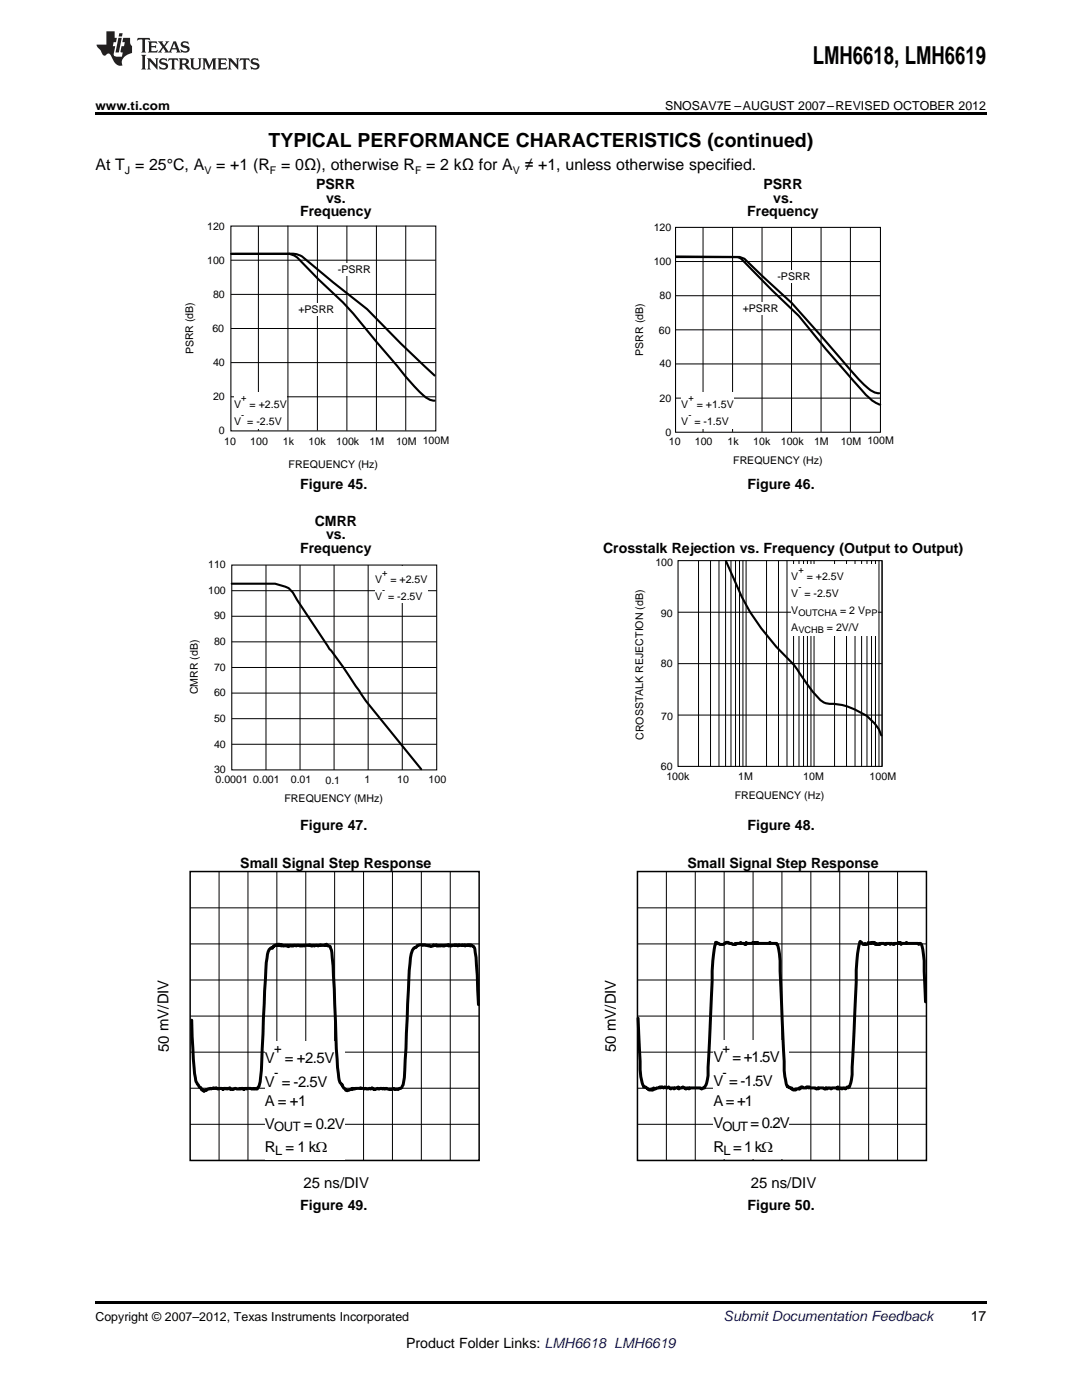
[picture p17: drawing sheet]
<svg xmlns="http://www.w3.org/2000/svg" width="216mm" height="279mm" viewBox="0 0 216 279" stroke-linecap="round" stroke-linejoin="round" font-family="sans-serif">
<defs><g id="words">
<text font-size="4.9" x="162.2" y="12.8">LMH6618, LMH6619</text>
<text font-size="3.9" x="53.6" y="29.3">TYPICAL PERFORMANCE CHARACTERISTICS (continued)</text>
<g font-size="3.2">
<text x="19" y="34">At T = 25°C, A</text>
<text x="43.1" y="34">= +1 (R = 0Ω), otherwise R = 2 kΩ for A</text>
<text x="104.7" y="34">≠ +1, unless otherwise specified.</text>
</g>
<g font-size="3">
<text x="33.7" y="209.9" transform="rotate(-90 33.7 209.9)">50 mV/DIV</text>
<text x="122.9" y="209.9" transform="rotate(-90 122.9 209.9)">50 mV/DIV</text>
<text x="52.8" y="212.1">V</text>
<text x="56.9" y="212.1">= +2.5V</text>
<text x="142.4" y="212">V</text>
<text x="146.2" y="212">= +1.5V</text>
<text x="52.8" y="216.9">V</text>
<text x="52.8" y="220.7">A = +1</text>
<text x="56.2" y="216.9">= -2.5V</text>
<text x="142.4" y="216.8">V</text>
<text x="142.4" y="220.6">A = +1</text>
<text x="145.5" y="216.8">= -1.5V</text>
<text x="52.8" y="225.2">V</text>
<text x="60.6" y="225.2">= 0.2V</text>
<text x="142.4" y="225.1">V</text>
<text x="149.8" y="225.1">= 0.2V</text>
<text x="52.8" y="230">R</text>
<text x="57" y="230">= 1 k:</text>
<text x="142.4" y="229.9">R</text>
<text x="146.3" y="229.9">= 1 k:</text>
<text x="60.5" y="237.1">25 ns/DIV</text>
<text x="149.8" y="237.1">25 ns/DIV</text>
</g>
<g font-size="2.8">
<text x="63.1" y="37.7">PSRR</text>
<text x="65.1" y="40.4">vs.</text>
<text x="152.3" y="37.7">PSRR</text>
<text x="154.3" y="40.4">vs.</text>
<text x="59.9" y="43.1">Frequency</text>
<text x="149.1" y="43.1">Frequency</text>
<text x="59.9" y="97.5">Figure 45.</text>
<text x="149.2" y="97.5">Figure 46.</text>
<text x="62.8" y="104.9">CMRR</text>
<text x="65.1" y="107.6">vs.</text>
<text x="59.9" y="110.3">Frequency</text>
<text x="120.3" y="110.3">Crosstalk Rejection vs. Frequency (Output to Output)</text>
<text x="59.9" y="165.7">Figure 47.</text>
<text x="149.2" y="165.7">Figure 48.</text>
<text x="47.9" y="173.1">Small Signal Step Response</text>
<text x="137.2" y="173.1">Small Signal Step Response</text>
<text x="59.9" y="241.4">Figure 49.</text>
<text x="149.2" y="241.4">Figure 50.</text>
<text x="193.7" y="263.6">17</text>
<text x="81" y="269">Product Folder Links: LMH6618 LMH6619</text>
</g>
<text font-size="2.8" fill="#0000c8" x="144.4" y="263.6">Submit Documentation Feedback</text>
<g font-size="2.6">
<text x="54.7" y="210.2">+</text>
<text x="54.7" y="215">-</text>
<text x="144.2" y="210.1">+</text>
<text x="144.2" y="214.9">-</text>
<text x="54.7" y="225.8">OUT</text>
<text x="144.2" y="225.7">OUT</text>
<text x="54.9" y="230.5">L</text>
<text x="144.3" y="230.4">L</text>
</g>
<g font-size="2.5">
<text x="19" y="21.9">www.ti.com</text>
<text x="132.7" y="21.9">SNOSAV7E –AUGUST 2007–REVISED OCTOBER 2012</text>
<text x="19" y="263.6">Copyright © 2007–2012, Texas Instruments Incorporated</text>
</g>
<g font-size="2.1">
<text x="24.9" y="34.6">J</text>
<text x="40.8" y="34.6">V</text>
<text x="53.9" y="34.6">F</text>
<text x="82.8" y="34.6">F</text>
<text x="102.3" y="34.6">V</text>
<text x="41.3" y="45.8">120</text>
<text x="130.4" y="46.1">120</text>
<text x="41.3" y="52.6">100</text>
<text x="130.4" y="52.9">100</text>
<text x="42.5" y="59.4">80</text>
<text x="67.4" y="54.5">-PSRR</text>
<text x="131.6" y="59.7">80</text>
<text x="155.1" y="55.9">-PSRR</text>
<text x="59.5" y="62.5">+PSRR</text>
<text x="148.2" y="62.3">+PSRR</text>
<text x="38.6" y="70.7" transform="rotate(-90 38.6 70.7)">PSRR (dB)</text>
<text x="42.4" y="66.3">60</text>
<text x="128.4" y="71" transform="rotate(-90 128.4 71)">PSRR (dB)</text>
<text x="131.5" y="66.6">60</text>
<text x="42.5" y="73.1">40</text>
<text x="131.6" y="73.3">40</text>
<text x="42.5" y="79.9">20</text>
<text x="46.7" y="81.4">V</text>
<text x="49.8" y="81.4">= +2.5V</text>
<text x="131.6" y="80.1">20</text>
<text x="136" y="81.4">V</text>
<text x="139" y="81.4">= +1.5V</text>
<text x="43.7" y="86.7">0</text>
<text x="44.7" y="88.8">10</text>
<text x="46.7" y="84.8">V = -2.5V</text>
<text x="49.9" y="88.7">100</text>
<text x="56.4" y="88.7">1k</text>
<text x="61.6" y="88.7">10k</text>
<text x="67.1" y="88.7">100k</text>
<text x="73.7" y="88.7">1M</text>
<text x="79" y="88.7">10M 100M</text>
<text x="132.8" y="86.9">0</text>
<text x="133.5" y="88.8">10</text>
<text x="136" y="84.8">V = -1.5V</text>
<text x="138.7" y="88.7">100</text>
<text x="145.2" y="88.7">1k</text>
<text x="150.3" y="88.7">10k</text>
<text x="155.8" y="88.7">100k</text>
<text x="162.4" y="88.7">1M</text>
<text x="167.8" y="88.7">10M 100M</text>
<text x="57.6" y="93.3">FREQUENCY (Hz)</text>
<text x="146.3" y="92.5">FREQUENCY (Hz)</text>
<text x="41.5" y="113.4">110</text>
<text x="130.8" y="113">100</text>
<text x="41.5" y="118.5">100</text>
<text x="74.8" y="116.3">V</text>
<text x="74.8" y="119.6">V = -2.5V</text>
<text x="77.9" y="116.3">= +2.5V</text>
<text x="157.9" y="115.8">V</text>
<text x="157.9" y="119.1">V</text>
<text x="160.5" y="119.1">= -2.5V</text>
<text x="161" y="115.8">= +2.5V</text>
<text x="42.7" y="123.6">90</text>
<text x="131.9" y="123.1">90</text>
<text x="157.9" y="125.9">A</text>
<text x="157.9" y="122.5">V</text>
<text x="165" y="125.9">= 2V/V</text>
<text x="167.6" y="122.5">= 2 V</text>
<text x="42.7" y="128.7">80</text>
<text x="42.7" y="133.9">70</text>
<text x="131.9" y="133.1">80</text>
<text x="39.5" y="138.6" transform="rotate(-90 39.5 138.6)">CMRR (dB)</text>
<text x="42.7" y="139">60</text>
<text x="131.9" y="143.7">70</text>
<text x="42.7" y="149.2">40</text>
<text x="42.7" y="144.1">50</text>
<text x="128.4" y="147.7" transform="rotate(-90 128.4 147.7)">CROSSTALK REJECTION (dB)</text>
<text x="42.7" y="154.3">30</text>
<text x="131.9" y="153.7">60</text>
<text x="133" y="155.6">100k</text>
<text x="147.3" y="155.6">1M</text>
<text x="160.3" y="155.6">10M</text>
<text x="173.5" y="155.6">100M</text>
<text x="43" y="156.3">0.0001</text>
<text x="50.5" y="156.3">0.001</text>
<text x="56.8" y="160">FREQUENCY (MHz)</text>
<text x="58" y="156.3">0.01</text>
<text x="64.9" y="156.4">0.1</text>
<text x="72.7" y="156.3">1</text>
<text x="79.3" y="156.3">10</text>
<text x="85.5" y="156.3">100</text>
<text x="146.6" y="159.4">FREQUENCY (Hz)</text>
</g>
<g font-size="1.8">
<text x="48.1" y="80.1">+</text>
<text x="48.1" y="83.5">-</text>
<text x="137.4" y="80.1">+</text>
<text x="137.4" y="83.4">-</text>
<text x="76.2" y="114.9">+</text>
<text x="76.2" y="118.3">-</text>
<text x="159.3" y="114.4">+</text>
<text x="159.3" y="117.8">-</text>
<text x="159.3" y="122.9">OUTCHA</text>
<text x="172.6" y="122.9">PP</text>
<text x="159.3" y="126.3">VCHB</text>
</g>
</g></defs>
<path d="M19 259.7h177.8v.5h-177.8z" fill="#000"/>
<g fill="#fff">
<path d="M66.9 243.2h.3v.7h-.3z"/>
<path d="M156.1 243.2h.4v.7h-.4z"/>
</g>
<g fill="none" stroke="#000" stroke-width=".2">
<path d="M43.7 173.9v57.7M49.5 173.9v57.7M55.2 173.9v57.7M61 173.9v57.7M66.8 173.9v57.7M72.5 173.9v57.7M78.3 173.9v57.7M84.1 173.9v57.7M89.8 173.9v57.7M37.9 195.6h57.7M37.9 188.4h57.7M37.9 181.2h57.7"/>
<path d="M37.9 217.2h57.7M37.9 210h57.7M37.9 202.8h57.7M37.9 224.4h57.7M38 231.6h57.7"/>
</g>
<path d="M37.9 173.9h57.7v57.7h-57.7z" fill="none" stroke="#000" stroke-width=".3"/>
<path d="M52.8 207.7h15.9v23.7h-15.9z" fill-rule="evenodd" fill="#fff"/>
<path d="M95.5 200.5l-.3-5.9-.5-5.2a.6 .6 0 0 0-.5-.6l-.3-.2v.2l-.3-.2-.8 .2-.1-.2-.1 .1-1.1-.1-.1 .2-.3-.2-1 .2-.1-.1-.2 .1-.2-.2-.1 .2-.2-.2-.6 .2-.1-.1-.2 .1-.2-.1-1 .1-.1-.2-.1 .1-.5-.1-.1 .2-.4 .1-.4-.2-.1 .1-.7-.2-.4 .1-.7-.1-.4 .1-.3 .3a1.43 1.43 0 0 0-.9 1.3 164.6 164.6 0 0 0-1 15.9l-.3 5.4a13.6 13.6 0 0 1-.5 5.1l-.2 .4-.5 .1-.1 .3-.2-.2-.5 .2-.3-.3-.4 .3-1-.3-.2 .1-.2-.1-.1 .1v-.1l-.3 .1-.1-.1-.4 .1-.5-.1-.7 .3-.4-.4-.2 .2-.2-.1-.2 .1-.8-.1v.1l-.8-.2-.2 .1h-.9l-.1 .1-.5-.1v.3l-.3-.2-.7 .4-.7-.5-.5-.9a1.24 1.24 0 0 1-.5-1.2l-.5-5.8a253.2 253.2 0 0 0-1-19.7l-.2-.7-.5-.1-.2-.4-.1 .3-.3-.1v.1h-.8v-.1l-.5 .2-.1-.1-.7 .1-.5-.1-.1 .1-.3-.2-1.1 .2-.1-.1-.2 .1-.2-.1v.1l-.2-.1-.1 .1-.2-.1-1.6 .1-.3-.1-.1 .2h-.2l-.1-.2-1 .1-.1-.2-.2 .2-.1-.2-.2 .1-.1-.3-.1 .3-.1-.3-.2 .3-.1-.1-.5 .1-.4 .6-.2-.2-.4 .4-.3 1-.3 1.6-1.1 23a2.92 2.92 0 0 1-.7 2.2l-.4-.1v.1l-.4-.1-.1 .1-.3-.1-1.3 .1-.1-.1-.1 .3-.2-.3-.3 .1-1.3-.1-.3 .3-.1-.2-.4 .2-.1-.4-.5 .2v-.1l-.3 .1-.5-.1v.3l-.1-.3-.2 .1-.1-.1h-.5v.1l-.2-.1-.1 .1-.2-.2-.3 .1-.3-.1-.5 .2v-.1l-.6 .1-.3 .3-.1-.1-.4 .3-.2-.3-.1 .1-.3-.5-.2-.1a2.82 2.82 0 0 1-.9-1.9l-.4-3.7-.3-7.8" fill="none" stroke="#000" stroke-width=".6"/>
<g fill="none" stroke="#000" stroke-width=".2">
<path d="M133 173.9v57.7M138.7 173.9v57.7M144.5 173.9v57.7M150.3 173.9v57.7M156 173.9v57.7M161.8 173.9v57.7M167.6 173.9v57.7M173.3 173.9v57.7M179.1 173.9v57.7M127.2 195.6h57.7M127.2 188.4h57.7M127.2 181.2h57.7"/>
<path d="M127.2 217.2h57.7M127.2 210h57.7M127.2 202.8h57.7M127.2 224.4h57.7M127.3 231.6h57.7"/>
</g>
<path d="M127.2 173.9h57.7v57.7h-57.7z" fill="none" stroke="#000" stroke-width=".3"/>
<path d="M142.4 207.6h15v23.7h-15z" fill-rule="evenodd" fill="#fff"/>
<path d="M184.7 199.9l-.3-8.1-.3-2.3-.4-1.2h-.2l-.2 .2-.1-.2h-2.2l-.1-.2-.2 .2h-.8l-.1 .2-.1-.4-.2 .2-.2-.2-.2 .2h-.7v.2h-.2l-.2-.2h-.2l-.2 .2v-.2h-.8v.2h-.3l-.1-.2h-.7l-.1 .2-.1-.2-.2 .2h-.2l-.2-.2-.3 .2-.1-.4-.1 .2-.2-.2-.2 .2-.2-.2-.1 .2h-.3l-.1-.2-.3 .4h-.3l-.1-.2-.1 .2h-.3l-.5-.6a22.6 22.6 0 0 0-.9 8.2l-.8 16.9a8.9 8.9 0 0 1-.5 3.9l-.3 .2-.1-.2-.4 .4-.2-.2h-.4l-.1 .2-.1-.2h-.3l-.3 .2-.1-.4-.1 .4v-.2h-1.1l-.2 .2-.1-.2h-.5l-.2 .2-.1-.2-.2 .2v-.2l-.1 .2-.3-.2h-.9l-.1 .2v-.2h-.2l-.3 .2-.1-.2h-1.1l-.1-.2-.1 .2-.2-.2h-.3v.2h-.6l-.2-.2-.1 .2-.1-.2-.3 .4-.1-.2v.2h-.7v.2h-.6l-.2-.2v-.2l-.8-.2-.3-.6a15.8 15.8 0 0 1-.4-4.5l-.8-18a15.1 15.1 0 0 0-.6-5.3h-.1v-.2h-1.2l-.2-.2-.1 .2h-2.3v-.2l-.2 .2-.1-.2-.1 .2-.3-.2-.1 .2-.2-.2-.1 .2h-1.1l-.1-.2v.4l-.2-.2-.1 .2-.1-.2h-.6l-.1-.2-.1 .2h-.7l-.2 .2-.1-.2-.1 .2h-.4l-.2-.2h-.5l-.1-.2h-.6l-.4 .4h-.8l-.6-.4h-.2l-.4 2.4-.3 3.3-.8 19.2a5.4 5.4 0 0 1-.7 3.9v.2h-.4l-.1 .2-.3-.2h-2.2l-.1 .2v-.2h-.4l-.3 .2v-.2h-.4l-.1-.2-.2 .2h-.5l-.1 .2-.2-.4-.1 .2h-.6l-.1 .2v-.2h-.5l-.2 .2-.4-.4-.1 .2h-.4l-.2-.2-.2 .2-.6-.2-.1 .2-.1-.2-.2 .2h-.5l-.2 .2h-.2l-.2-.2-.1 .4-.3-.2v.2h-.5l-.7-.6h-.4l-.3-.8a12.5 12.5 0 0 1-.4-4.3l-.4-8.6" fill="none" stroke="#000" stroke-width=".6"/>
<g fill="#fff">
<path d="M66.9 167.5h.3v.7h-.3z"/>
<path d="M156.1 167.5h.4v.7h-.4z"/>
</g>
<path d="M46.2 117.9h40.9M53.1 112.8v40.9M59.9 112.8v40.9M66.7 112.8v40.9M73.5 112.8v40.9M80.3 112.8v40.9M46.2 138.3h40.9M46.2 133.2h40.9M46.2 128.1h40.9M46.2 123h40.9M46.2 148.5h40.9M46.2 143.4h40.9" fill="none" stroke="#000" stroke-width=".2"/>
<path d="M46.2 112.8h40.9v40.9h-40.9z" fill="none" stroke="#000" stroke-width=".21"/>
<path d="M46.2 116.5h8.7l2 .6a4.6 4.6 0 0 1 2.4 2.7l6.4 9.7a66.6 66.6 0 0 1 5.3 7.4l2 3 11 13.6" fill="none" stroke="#000" stroke-width=".42"/>
<path d="M74.8 113.1h10.5v7.2h-10.5z" fill-rule="evenodd" fill="#fff"/>
<path d="M144.9 112l3.1 7.1a49.3 49.3 0 0 0 10.4 13.6l.8 1a38.2 38.2 0 0 0 4.5 6 3.3 3.3 0 0 0 2.7 .8 12.5 12.5 0 0 1 8.2 3.9l.8 1.1 .5 1.3" fill="none" stroke="#000" stroke-width=".42"/>
<g fill="none" stroke="#000" stroke-width=".2">
<path d="M139.4 111.9v41.1M141.8 111.9v41.1M143.5 111.9v41.1M144.8 111.9v41.1M145.9 111.9v41.1M146.8 111.9v41.1M147.6 111.9v41.1M148.2 111.9v41.1M148.9 111.9v41.1M153 111.9v41.1M155.3 111.9v41.1M157 111.9v41.1"/>
<path d="M158.3 111.9v41.1M159.4 111.9v41.1M160.3 111.9v41.1M161.1 111.9v41.1M161.8 111.9v41.1M162.4 111.9v41.1M166.5 111.9v41.1M168.9 111.9v41.1M170.6 111.9v41.1M171.9 111.9v41.1M173 111.9v41.1M173.9 111.9v41.1"/>
<path d="M174.7 111.9v41.1M175.4 111.9v41.1M176 111.9v41.1M135.3 132.4h40.7M135.3 122.2h40.7M135.3 142.7h40.7"/>
</g>
<path d="M135.3 111.9h40.7v41.1h-40.7z" fill="none" stroke="#000" stroke-width=".21"/>
<path d="M157.9 112.6h17.2v14.3h-17.2z" fill-rule="evenodd" fill="#fff"/>
<g fill="#fff">
<path d="M66.9 99.3h.3v.7h-.3z"/>
<path d="M156.1 99.3h.4v.7h-.4z"/>
</g>
<path d="M46.1 58.8h40.9M46.1 51.9h40.9M51.6 45.1v40.9M57.5 45v40.9M63.3 45v40.9M69.2 45.1v40.9M75.1 45v40.9M81 45v40.9M46.1 79.2h40.9M46.1 72.4h40.9M46.1 65.6h40.9" fill="none" stroke="#000" stroke-width=".2"/>
<path d="M46.1 45.1h40.9v40.9h-40.9z" fill="none" stroke="#000" stroke-width=".21"/>
<g fill="#fff">
<path d="M67.4 52.6h6.6v2.5h-6.6z" fill-rule="evenodd"/>
<path d="M59.5 60.6h7.1v2.5h-7.1z" fill-rule="evenodd"/>
</g>
<path d="M46.1 50.6h12.4l.7 .1 1.1 .5 6.2 5.2 6.7 5.3 6.8 6.9 6.7 6.3M46.2 50.7h11.6M57.7 50.6l1 .4 .6 .4 4.3 4.4 4.8 4.5 2.1 2.3 8.7 10.4a39.8 39.8 0 0 0 5.8 6.3l.8 .5 .9 .2" fill="none" stroke="#000" stroke-width=".42"/>
<path d="M46.7 78.3h10.5v7.2h-10.5z" fill-rule="evenodd" fill="#fff"/>
<path d="M134.8 59h40.9M134.8 52.2h40.9M140.3 45.3v40.9M146.2 45.3v40.9M152.1 45.3v40.9M157.9 45.3v40.9M163.8 45.3v40.9M169.7 45.3v40.9M134.8 79.5h40.9M134.8 72.6h40.9M134.8 65.8h40.9" fill="none" stroke="#000" stroke-width=".2"/>
<path d="M134.8 45.4h40.9v40.9h-40.9z" fill="none" stroke="#000" stroke-width=".21"/>
<g fill="#fff">
<path d="M155.1 54h6.6v2.5h-6.6z" fill-rule="evenodd"/>
<path d="M148.2 60.4h7.1v2.5h-7.1z" fill-rule="evenodd"/>
<path d="M136 78.3h10.4v7.2h-10.4z" fill-rule="evenodd"/>
</g>
<path d="M134.9 51.2l12.7 .1 .9 .3 9.5 8.9 9.9 11.2a39.6 39.6 0 0 0 5.8 6.2l.8 .4 .9 .2M135 51.3h12.2l.7 .3 6.1 6.3 5.4 5.1 5.4 6.7 5.4 6.2a24.9 24.9 0 0 0 3.8 4l1.6 .9" fill="none" stroke="#000" stroke-width=".42"/>
<path d="M19 22.5h177.8v.5h-177.8z" fill="#000"/>
<g fill="#231f20">
<path d="M27.5 7.6l-.1 .5 .4-.2h.6v.1v2.1l-.2 .4h1l-.3-.4v-2.1l.1-.1h.5l.5 .2-.2-.5zM29.5 8.3l.2 .3v1.5l-.2 .4h1.8l.2-.6a1.04 1.04 0 0 1-1.3 .2v-.7h.6l.3 .2v-.6l-.3 .2h-.6v-.6l.8-.1 .4 .3-.2-.5zM31.5 8.3l.9 1.1-.9 1.1h.8l-.2-.2 .5-.7 .4 .7-.2 .2h1.5l-.1-.2 .1-.4h.9l.1 .4-.2 .2h1l-.3-.3-.7-1.9h-.5l-.9 2-.8-1 .9-1h-.8l.1 .3-.3 .5-.4-.6 .2-.2zM34.7 8.6l.4 1h-.7zM36.3 8.4a.63 .63 0 0 0-.2 .7 .63 .63 0 0 0 .6 .4l.6 .2 .1 .2a.75 .75 0 0 1-.7 .4 .75 .75 0 0 1-.6-.5l.1 .7 .1-.1a1.11 1.11 0 0 0 1.5-.6 1.13 1.13 0 0 0-1.2-.8l-.1-.4a1.04 1.04 0 0 1 1.2 .2l-.2-.5-.1 .1-.5-.2zM28.2 10.9l.2 .4v2.2l-.2 .4h1l-.3-.4v-2.2l.3-.4zM29.3 11.6l.3 .4v1.5l-.3 .4h.8l-.2-.4v-1.3l1.5 1.7v-1.9l.2-.4h-.7l.2 .4v.9l-1.1-1.3zM32 11.8a.62 .62 0 0 0-.2 .7 .62 .62 0 0 0 .6 .4l.6 .1 .1 .3a.76 .76 0 0 1-.7 .3 .76 .76 0 0 1-.6-.4l.1 .7 .1-.1a1.11 1.11 0 0 0 1.5-.6 1.13 1.13 0 0 0-1.2-.8l-.1-.4a1.04 1.04 0 0 1 1.2 .2l-.2-.6-.1 .1-.5-.1zM33.7 11.6l-.2 .6a.61 .61 0 0 1 .8-.3v1.6l-.2 .4h.9l-.2-.4v-1.6a.63 .63 0 0 1 .8 .3l-.2-.6zM35.6 11.6l.3 .4v1.5l-.3 .4h1l-.2-.2v-.8l.5 .2a.76 .76 0 0 0 1.2 .7l-1-1a.58 .58 0 0 0 .6-.5 .58 .58 0 0 0-.5-.6zM36.4 11.9h.1a.45 .45 0 0 1 .5 .1 .45 .45 0 0 1 .1 .5l-.7 .2zM37.9 11.6l.2 .2a2.17 2.17 0 0 0 .3 1.9 .99 .99 0 0 0 1.6-.6v-1.1l.2-.4h-.7l.2 .2a1.92 1.92 0 0 1-.2 1.8 .6 .6 0 0 1-.9-.5v-1.1l.2-.4zM40.4 11.6l.2 .4v1.5l-.2 .4h.7l-.2-.4v-1.4l.8 1.8 .8-1.8v1.4l-.2 .4h.9l-.2-.4v-1.5l.2-.4h-.8l-.6 1.5-.6-1.5zM43.4 11.6l.2 .4v1.5l-.2 .4h1.8l.2-.6a1.04 1.04 0 0 1-1.3 .1v-.6h.5l.4 .2v-.6l-.4 .2h-.5v-.7h.8l.3 .3-.1-.6zM45.5 11.6l.2 .4v1.5l-.2 .4h.7l-.2-.4v-1.3l1.5 1.7v-1.9l.2-.4h-.7l.2 .4v.9l-1.1-1.3zM47.9 11.6l-.1 .6a.61 .61 0 0 1 .8-.3v1.6l-.3 .4h1l-.3-.4 .1-1.6a.63 .63 0 0 1 .7 .3l-.1-.6zM50.2 11.8a.62 .62 0 0 0-.2 .7 .62 .62 0 0 0 .6 .4l.6 .1 .2 .3a.76 .76 0 0 1-.8 .3 .76 .76 0 0 1-.6-.4l.1 .7 .2-.1a1.11 1.11 0 0 0 1.5-.6 1.13 1.13 0 0 0-1.3-.8l-.1-.4a1.04 1.04 0 0 1 1.2 .2l-.1-.6-.2 .1-.5-.1z"/>
<path d="M21.2 6.3v2.6h-1.9l.1 .4 .7 .9a.91 .91 0 0 0 1 .8 .56 .56 0 0 1 .5-.3 .56 .56 0 0 1 .5 .3l.4 .8a1.53 1.53 0 0 0 1.9 1.2 1.54 1.54 0 0 1 1-2.1l.9-.3v-1.4a1.52 1.52 0 0 1-.3-1.6h-1.4l-.2 .8h.5l-.2 .8h-.4l-.2 1v.2l.4 .1-.2 .8a1.93 1.93 0 0 1-1.6-.3l.3-1.8h-.5l.2-.8h.4l.2-.8h-.4v-1.3zM23.6 7.6l-.6 2.9h.7l.6-2.9zM23.8 6.6l-.1 .7h.6l.2-.7z"/>
</g>
<use href="#words"/>
</svg>
